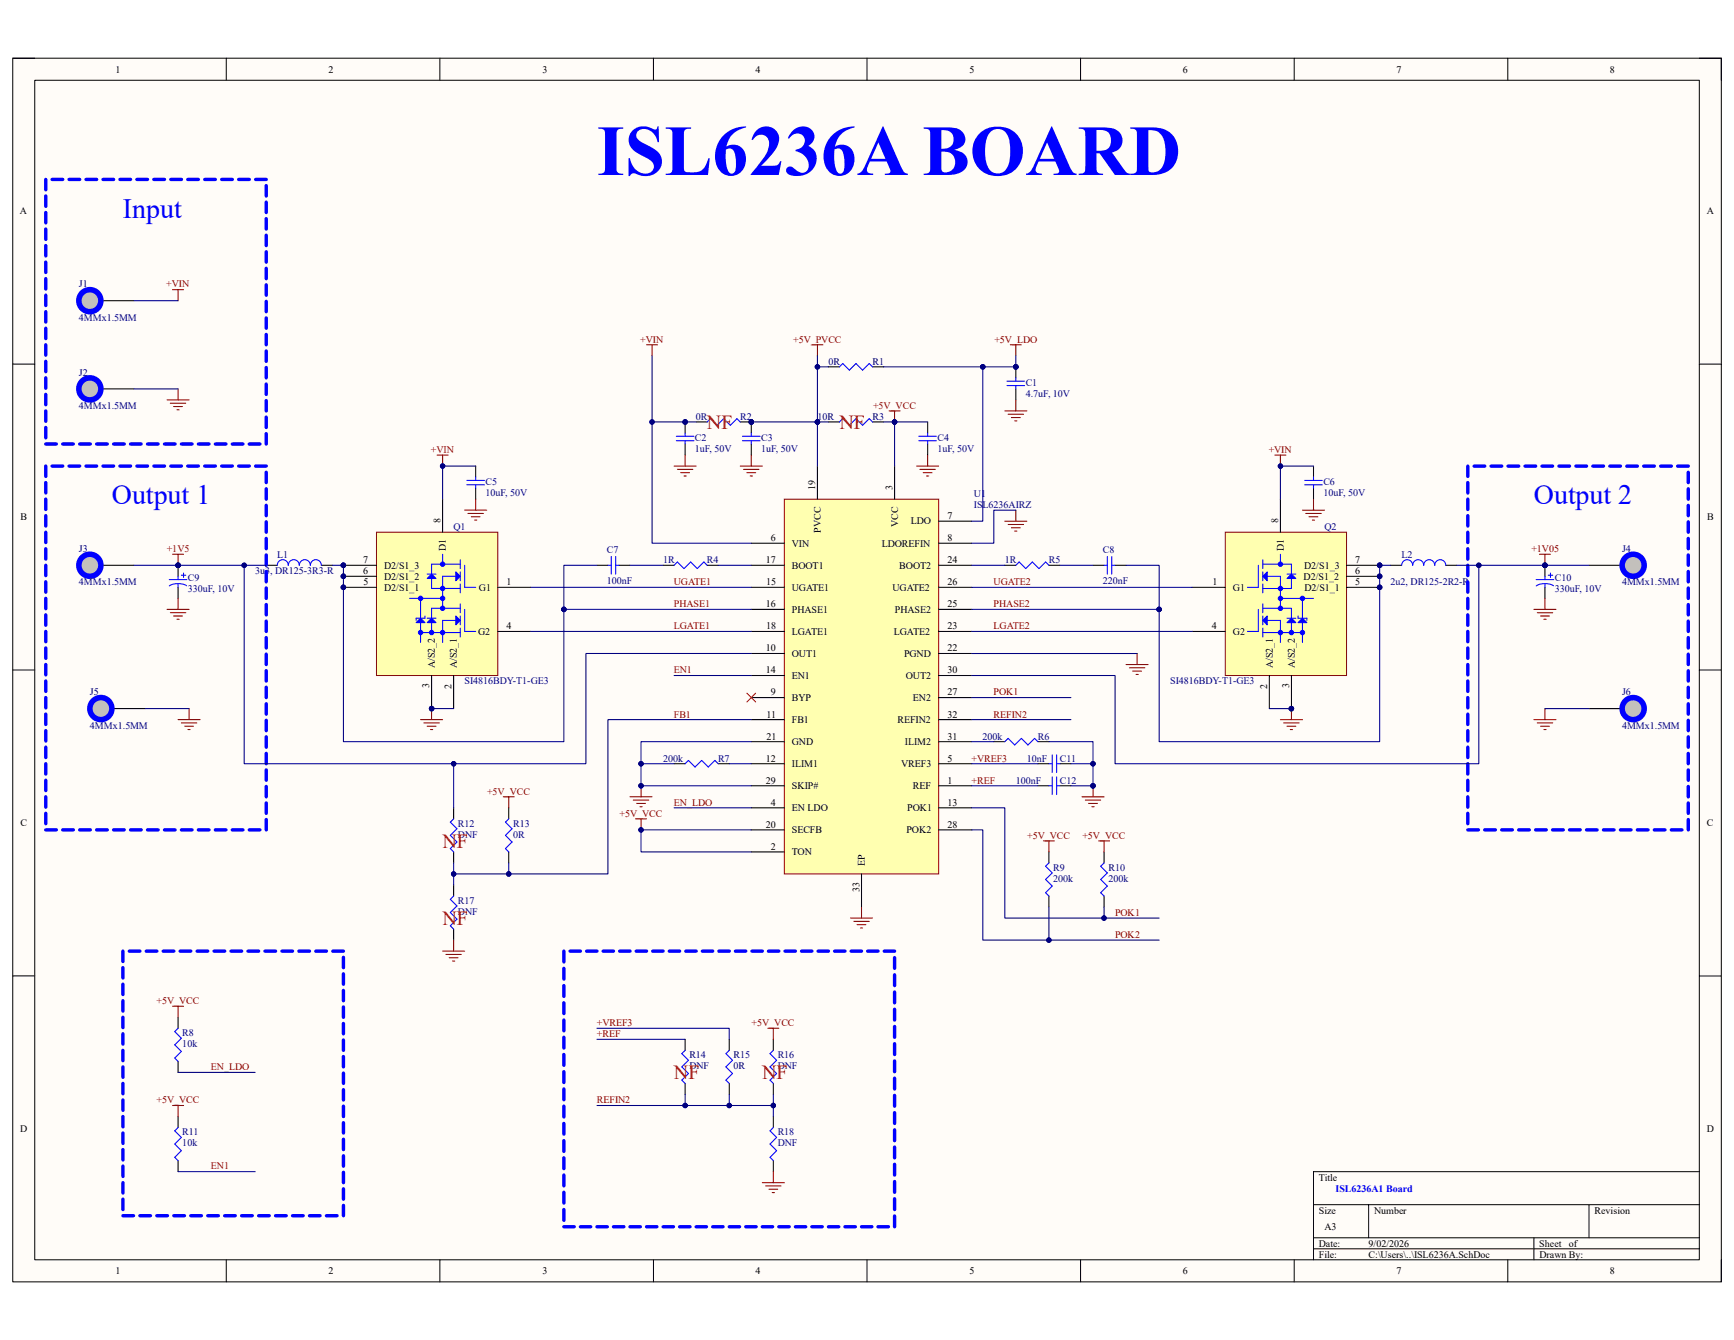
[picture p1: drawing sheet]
<svg xmlns="http://www.w3.org/2000/svg" width="279mm" height="216mm" viewBox="0 0 279 216" stroke-linecap="round" stroke-linejoin="round" font-family="sans-serif">
<defs><g id="words">
<text font-size="11.6" fill="#00f" x="96.2" y="28.2">ISL6236A BOARD</text>
<g font-size="4.5" fill="#00f">
<text x="19.8" y="35.1">Input</text>
<text x="18" y="81.2">Output 1</text>
<text x="247.1" y="81.2">Output 2</text>
</g>
<g font-size="3.2" fill="#f00">
<text x="113.9" y="69.1">NF</text>
<text x="135.3" y="69.1">NF</text>
<text x="71.3" y="136.6">NF</text>
<text x="71.3" y="149">NF</text>
<text x="108.6" y="173.9">NF</text>
<text x="122.8" y="173.9">NF</text>
</g>
<g font-size="1.6">
<text x="18.6" y="11.7">1</text>
<text x="52.9" y="11.7">2</text>
<text x="87.4" y="11.7">3</text>
<text x="121.8" y="11.7">4</text>
<text x="156.2" y="11.7">5</text>
<text x="190.6" y="11.7">6</text>
<text x="225" y="11.7">7</text>
<text x="259.4" y="11.7">8</text>
<text x="3.2" y="34.5">A</text>
<text x="275" y="34.5">A</text>
<text x="3.3" y="83.9">B</text>
<text x="131.4" y="79" transform="rotate(-90 131.4 79)">19</text>
<text x="143.8" y="79" transform="rotate(-90 143.8 79)">3</text>
<text x="152.7" y="83.6">7</text>
<text x="275.1" y="83.9">B</text>
<text x="71" y="84.3" transform="rotate(-90 71 84.3)">8</text>
<text x="71.8" y="88.8" transform="rotate(-90 71.8 88.8)">D1</text>
<text x="124.2" y="87.2">6</text>
<text x="127.6" y="88.1">VIN</text>
<text x="132.3" y="85.8" transform="rotate(-90 132.3 85.8)">PVCC</text>
<text x="142.1" y="88.1">LDOREFIN</text>
<text x="144.7" y="84.9" transform="rotate(-90 144.7 84.9)">VCC</text>
<text x="146.8" y="84.5">LDO</text>
<text x="152.7" y="87.2">8</text>
<text x="206" y="84.3" transform="rotate(-90 206 84.3)">8</text>
<text x="206.8" y="88.8" transform="rotate(-90 206.8 88.8)">D1</text>
<text x="58.5" y="92.5">6</text>
<text x="58.5" y="90.7">7</text>
<text x="58.5" y="94.3">5</text>
<text x="61.9" y="95.2">D2/S1_1</text>
<text x="61.9" y="93.4">D2/S1_2</text>
<text x="61.9" y="91.6">D2/S1_3</text>
<text x="77.2" y="95.2">G1</text>
<text x="81.6" y="94.3">1</text>
<text x="123.4" y="90.7">17</text>
<text x="123.4" y="94.3">15</text>
<text x="127.6" y="95.2">UGATE1</text>
<text x="127.6" y="91.6">BOOT1</text>
<text x="143.8" y="95.2">UGATE2</text>
<text x="144.9" y="91.6">BOOT2</text>
<text x="152.7" y="90.7">24</text>
<text x="152.7" y="94.3">26</text>
<text x="195.4" y="94.3">1</text>
<text x="198.7" y="95.2">G1</text>
<text x="210.1" y="93.4">D2/S1_2</text>
<text x="210.1" y="91.6">D2/S1_3</text>
<text x="210.2" y="95.2">D2/S1_1</text>
<text x="218.4" y="94.3">5</text>
<text x="218.4" y="92.5">6</text>
<text x="218.4" y="90.7">7</text>
<text x="81.6" y="101.4">4</text>
<text x="123.4" y="97.8">16</text>
<text x="123.4" y="101.4">18</text>
<text x="127.6" y="98.7">PHASE1</text>
<text x="144.2" y="98.7">PHASE2</text>
<text x="152.7" y="101.4">23</text>
<text x="152.7" y="97.8">25</text>
<text x="195.2" y="101.4">4</text>
<text x="70.1" y="107.6" transform="rotate(-90 70.1 107.6)">A/S2_2</text>
<text x="73.6" y="107.6" transform="rotate(-90 73.6 107.6)">A/S2_1</text>
<text x="77" y="102.3">G2</text>
<text x="123.4" y="104.9">10</text>
<text x="127.6" y="105.8">OUT1</text>
<text x="127.6" y="102.3">LGATE1</text>
<text x="144" y="102.3">LGATE2</text>
<text x="145.7" y="105.8">PGND</text>
<text x="152.7" y="104.9">22</text>
<text x="198.7" y="102.3">G2</text>
<text x="205.1" y="107.6" transform="rotate(-90 205.1 107.6)">A/S2_1</text>
<text x="208.6" y="107.6" transform="rotate(-90 208.6 107.6)">A/S2_2</text>
<text x="69.2" y="110.9" transform="rotate(-90 69.2 110.9)">3</text>
<text x="72.7" y="111" transform="rotate(-90 72.7 111)">2</text>
<text x="123.4" y="108.5">14</text>
<text x="124.2" y="112.1">9</text>
<text x="127.6" y="112.9">BYP</text>
<text x="127.6" y="109.4">EN1</text>
<text x="146" y="109.4">OUT2</text>
<text x="147.1" y="112.9">EN2</text>
<text x="152.7" y="112.1">27</text>
<text x="152.7" y="108.5">30</text>
<text x="204.2" y="111" transform="rotate(-90 204.2 111)">2</text>
<text x="207.7" y="110.9" transform="rotate(-90 207.7 110.9)">3</text>
<text x="123.5" y="115.6">11</text>
<text x="123.5" y="119.2">21</text>
<text x="127.6" y="116.5">FB1</text>
<text x="144.6" y="116.5">REFIN2</text>
<text x="152.7" y="119.2">31</text>
<text x="152.7" y="115.6">32</text>
<text x="123.4" y="122.7">12</text>
<text x="127.6" y="123.6">ILIM1</text>
<text x="127.6" y="120.1">GND</text>
<text x="145.2" y="123.6">VREF3</text>
<text x="145.8" y="120.1">ILIM2</text>
<text x="152.7" y="122.7">5</text>
<text x="123.4" y="126.2">29</text>
<text x="124.2" y="129.8">4</text>
<text x="127.6" y="130.7">EN LDO</text>
<text x="127.6" y="127.1">SKIP#</text>
<text x="146.2" y="130.7">POK1</text>
<text x="147.1" y="127.1">REF</text>
<text x="152.7" y="126.2">1</text>
<text x="152.7" y="129.8">13</text>
<text x="3.3" y="133.1">C</text>
<text x="123.4" y="133.3">20</text>
<text x="124.2" y="136.9">2</text>
<text x="127.6" y="137.8">TON</text>
<text x="127.6" y="134.2">SECFB</text>
<text x="146" y="134.2">POK2</text>
<text x="152.7" y="133.3">28</text>
<text x="275" y="133.1">C</text>
<text x="138.5" y="143.7" transform="rotate(-90 138.5 143.7)">33</text>
<text x="139.4" y="139.6" transform="rotate(-90 139.4 139.6)">EP</text>
<text x="3.3" y="182.4">D</text>
<text x="275" y="182.4">D</text>
<text x="212.5" y="190.2">Title</text>
<text x="212.5" y="195.5">Size</text>
<text x="221.4" y="195.5">Number</text>
<text x="256.9" y="195.5">Revision</text>
<text x="212.5" y="200.9">Date:</text>
<text x="212.5" y="202.6">File:</text>
<text x="213.4" y="198.2">A3</text>
<text x="220.5" y="202.6">C:\Users\..\ISL6236A.SchDoc</text>
<text x="220.5" y="200.9">9/02/2026</text>
<text x="248" y="200.9">Sheet</text>
<text x="248" y="202.6">Drawn By:</text>
<text x="252.8" y="200.9">of</text>
<text x="18.6" y="205.3">1</text>
<text x="52.9" y="205.3">2</text>
<text x="87.4" y="205.3">3</text>
<text x="121.8" y="205.3">4</text>
<text x="156.2" y="205.3">5</text>
<text x="190.6" y="205.3">6</text>
<text x="225" y="205.3">7</text>
<text x="259.4" y="205.3">8</text>
</g>
<g font-size="1.6" fill="#000080">
<text x="12.7" y="46.3">J1</text>
<text x="12.7" y="51.6">4MMx1.5MM</text>
<text x="133.5" y="58.8">0R</text>
<text x="140.6" y="58.8">R1</text>
<text x="12.7" y="60.5">J2</text>
<text x="12.7" y="65.9">4MMx1.5MM</text>
<text x="165.3" y="62.1">C1</text>
<text x="165.3" y="63.9">4.7uF, 10V</text>
<text x="112" y="71">C2</text>
<text x="112.1" y="67.6">0R</text>
<text x="119.3" y="67.6">R2</text>
<text x="122.6" y="71">C3</text>
<text x="131.7" y="67.6">10R</text>
<text x="140.6" y="67.6">R3</text>
<text x="151" y="71">C4</text>
<text x="112" y="72.8">1uF, 50V</text>
<text x="122.6" y="72.8">1uF, 50V</text>
<text x="151" y="72.8">1uF, 50V</text>
<text x="78.2" y="78.1">C5</text>
<text x="78.2" y="79.9">10uF, 50V</text>
<text x="156.9" y="80.1">U1</text>
<text x="156.9" y="81.9">ISL6236AIRZ</text>
<text x="213.2" y="78.1">C6</text>
<text x="213.2" y="79.9">10uF, 50V</text>
<text x="12.7" y="88.9">J3</text>
<text x="44.7" y="89.8">L1</text>
<text x="73.1" y="85.4">Q1</text>
<text x="97.8" y="89.2">C7</text>
<text x="177.7" y="89.2">C8</text>
<text x="213.4" y="85.4">Q2</text>
<text x="225.8" y="89.8">L2</text>
<text x="261.4" y="88.9">J4</text>
<text x="12.7" y="94.3">4MMx1.5MM</text>
<text x="30.3" y="93.6">C9</text>
<text x="30.3" y="95.3">330uF, 10V</text>
<text x="41.1" y="92.5">3u3, DR125-3R3-R</text>
<text x="97.8" y="94.1">100nF</text>
<text x="106.8" y="90.7">1R</text>
<text x="113.9" y="90.7">R4</text>
<text x="161.9" y="90.7">1R</text>
<text x="169" y="90.7">R5</text>
<text x="177.7" y="94.1">220nF</text>
<text x="224.1" y="94.3">2u2, DR125-2R2-R</text>
<text x="250.5" y="93.6">C10</text>
<text x="250.5" y="95.3">330uF, 10V</text>
<text x="261.4" y="94.3">4MMx1.5MM</text>
<text x="14.5" y="112.1">J5</text>
<text x="74.8" y="110.3">SI4816BDY-T1-GE3</text>
<text x="188.6" y="110.3">SI4816BDY-T1-GE3</text>
<text x="261.4" y="112.1">J6</text>
<text x="14.5" y="117.4">4MMx1.5MM</text>
<text x="158.3" y="119.2">200k</text>
<text x="167.2" y="119.2">R6</text>
<text x="261.4" y="117.4">4MMx1.5MM</text>
<text x="106.8" y="122.7">200k</text>
<text x="115.7" y="122.7">R7</text>
<text x="165.4" y="122.7">10nF</text>
<text x="170.8" y="122.7">C11</text>
<text x="163.7" y="126.2">100nF</text>
<text x="170.8" y="126.2">C12</text>
<text x="73.8" y="133.2">R12</text>
<text x="73.8" y="135">DNF</text>
<text x="82.7" y="133.2">R13</text>
<text x="82.7" y="135">0R</text>
<text x="169.7" y="140.3">R9</text>
<text x="169.7" y="142.1">200k</text>
<text x="178.6" y="140.3">R10</text>
<text x="178.6" y="142.1">200k</text>
<text x="73.8" y="145.6">R17</text>
<text x="73.8" y="147.4">DNF</text>
<text x="29.4" y="166.9">R8</text>
<text x="29.4" y="168.7">10k</text>
<text x="111.1" y="170.5">R14</text>
<text x="111.1" y="172.3">DNF</text>
<text x="118.2" y="170.5">R15</text>
<text x="118.2" y="172.3">0R</text>
<text x="125.3" y="170.5">R16</text>
<text x="125.3" y="172.3">DNF</text>
<text x="29.4" y="182.9">R11</text>
<text x="29.4" y="184.7">10k</text>
<text x="125.3" y="182.9">R18</text>
<text x="125.3" y="184.7">DNF</text>
</g>
<g font-size="1.6" fill="#800000">
<text x="26.8" y="46.3">+VIN</text>
<text x="103.2" y="55.2">+VIN</text>
<text x="127.8" y="55.2">+5V_PVCC</text>
<text x="160.2" y="55.2">+5V_LDO</text>
<text x="140.7" y="65.9">+5V_VCC</text>
<text x="69.4" y="73">+VIN</text>
<text x="204.4" y="73">+VIN</text>
<text x="26.9" y="88.9">+1V5</text>
<text x="246.8" y="88.9">+1V05</text>
<text x="108.6" y="94.3">UGATE1</text>
<text x="160.1" y="94.3">UGATE2</text>
<text x="108.6" y="97.8">PHASE1</text>
<text x="108.6" y="101.4">LGATE1</text>
<text x="160.1" y="97.8">PHASE2</text>
<text x="160.1" y="101.4">LGATE2</text>
<text x="108.6" y="108.5">EN1</text>
<text x="160.1" y="112.1">POK1</text>
<text x="108.6" y="115.6">FB1</text>
<text x="160.1" y="115.6">REFIN2</text>
<text x="156.5" y="122.7">+VREF3</text>
<text x="78.5" y="128">+5V_VCC</text>
<text x="99.8" y="131.6">+5V_VCC</text>
<text x="108.6" y="129.8">EN_LDO</text>
<text x="156.5" y="126.2">+REF</text>
<text x="165.5" y="135.1">+5V_VCC</text>
<text x="174.4" y="135.1">+5V_VCC</text>
<text x="179.7" y="147.6">POK1</text>
<text x="179.7" y="151.1">POK2</text>
<text x="25.2" y="161.8">+5V_VCC</text>
<text x="96.2" y="165.4">+VREF3</text>
<text x="96.2" y="167.1">+REF</text>
<text x="121.1" y="165.4">+5V_VCC</text>
<text x="34" y="172.4">EN_LDO</text>
<text x="25.2" y="177.8">+5V_VCC</text>
<text x="96.2" y="177.8">REFIN2</text>
<text x="34" y="188.4">EN1</text>
</g>
<text font-size="1.6" fill="#00f" x="215.2" y="192">ISL6236A1 Board</text>
</g></defs>
<path d="M2.1 9.4h275.3v197.1h-275.3z" fill-rule="evenodd" fill="#fffcf8"/>
<path d="M2.1 9.4h275.3v197.1h-275.3z" fill="none" stroke="#000" stroke-width=".16"/>
<path d="M5.6 12.9h268.2v190.1h-268.2z" fill-rule="evenodd" fill="#fffcf8"/>
<g fill="none" stroke="#000" stroke-width=".16">
<path d="M2 9.4h3.6M5.6 12.9h268.2v190.1h-268.2zM36.5 9.4v3.5M70.9 9.4v3.5M105.3 9.4v3.5M139.7 9.4v3.5M174.1 9.4v3.5M208.5 9.4v3.5M243 9.4v3.5M273.8 9.4h3.6v3.5M2 58.7h3.6M273.8 58.7h3.6"/>
<path d="M2 107.9h3.6M273.8 107.9h3.6M2 157.2h3.6M273.8 157.2h3.6M211.6 194.1h62.2M211.6 199.4h62.2M220.5 194.1v5.3M247.2 199.4v3.6M256 194.1v5.3M273.8 188.8h-62.2v14.2M36.5 203v3.5M70.9 203v3.5"/>
<path d="M105.3 203v3.5M139.7 203v3.5M174.1 203v3.5M208.5 203v3.5M211.6 201.2h62.2M243 203v3.5M277.4 203v3.5"/>
</g>
<path d="M126.4 80.4h24.8v60.4h-24.8z" fill-rule="evenodd" fill="#ffffb0"/>
<path d="M126.4 80.4h24.8v60.4h-24.8z" fill="none" stroke="#800000" stroke-width=".16"/>
<g fill="none" stroke="#000" stroke-width=".17">
<path d="M131.7 75.1v5.3M144.1 75.1v5.3M96.2 91.1h1.8M99.7 91.1h1.8M121.1 87.5h5.3M121.1 94.6h5.3M121.1 98.2h5.3M121.1 91.1h5.3M151.2 87.5h5.4M151.2 84h5.4M151.2 94.6h5.4M151.2 98.2h5.4"/>
<path d="M151.2 91.1h5.4M176.1 91.1h1.8M179.7 91.1h1.7M121.1 112.4h5.3M121.1 105.3h5.3M121.1 115.9h5.3M121.1 108.8h5.3M121.1 101.7h5.3M121.1 119.5h5.3M151.2 112.4h5.4M151.2 105.3h5.4M151.2 115.9h5.4"/>
<path d="M151.2 108.8h5.4M151.2 101.7h5.4M151.2 119.5h5.4M121.1 126.6h5.3M121.1 137.3h5.3M121.1 130.2h5.3M121.1 123.1h5.3M121.1 133.7h5.3M151.2 126.6h5.4M151.2 130.2h5.4M151.2 123.1h5.4M151.2 133.7h5.4"/>
<path d="M167.2 126.6h1.8M170.8 126.6h1.8M138.8 140.8v5.3"/>
</g>
<path d="M130.8 55.6h1.8M131.7 55.6v1.7M119.3 75.1h3.5M119.8 75.6h2.5M120.3 76.2h1.5M120.9 76.7h.3M121.1 73.3v1.8M147.7 75.1h3.5M148.2 75.6h2.5M148.8 76.2h1.4M149.3 76.7h.3M149.5 73.3v1.8" fill="none" stroke="#800000" stroke-width=".17"/>
<path d="M98 91.1h.5M98.5 89.7v2.8M99.2 91.1h.5M99.2 89.7v2.8M177.9 91.1h.5M178.4 89.7v2.8M179.1 91.1h.6M179.1 89.7v2.8M169 126.6h.5M169.5 125.2v2.8M170.3 126.6h.5M170.3 125.2v2.8" fill="none" stroke="#00f" stroke-width=".17"/>
<circle cx="163.7" cy="59.1" r=".35" fill="#000080"/>
<circle cx="163.7" cy="59.1" r=".35" fill="none" stroke="#000080" stroke-width=".16"/>
<path d="M163.7 59.1v1.8M163.7 62.7v1.7" fill="none" stroke="#000" stroke-width=".17"/>
<circle cx="163.7" cy="59.1" r=".35" fill="#000080"/>
<circle cx="163.7" cy="59.1" r=".35" fill="none" stroke="#000080" stroke-width=".16"/>
<path d="M162.3 62.1h2.8M162.3 61.4h2.8M163.7 60.9v.5M163.7 62.1v.6M44.7 91.1a.89 .89 0 0 1 .9-.9 .89 .89 0 0 1 .9 .9 .89 .89 0 0 1 .8-.9 .89 .89 0 0 1 .9 .9 .89 .89 0 0 1 .9-.9 .89 .89 0 0 1 .9 .9 .89 .89 0 0 1 .9-.9 .89 .89 0 0 1 .9 .9M225.8 91.1a.89 .89 0 0 1 .9-.9 .89 .89 0 0 1 .9 .9 .89 .89 0 0 1 .9-.9 .89 .89 0 0 1 .9 .9 .89 .89 0 0 1 .9-.9 .89 .89 0 0 1 .9 .9 .89 .89 0 0 1 .9-.9 .89 .89 0 0 1 .9 .9M161.9 119.5l.5-.5 1.1 1 1.1-1 1 1 1.1-1 .5 .5M110.4 123.1l.5-.6 1.1 1.1 1.1-1.1 1 1.1 1.1-1.1 .5 .6M169 139l-.5 .6 1 1-1 1.1 1 1.1-1 1 .5 .6M177.9 139l-.5 .6 1 1-1 1.1 1 1.1-1 1 .5 .6" fill="none" stroke="#00f" stroke-width=".17"/>
<path d="M42.9 91.1h1.8M51.8 91.1h1.8M224.1 91.1h1.7M233 91.1h1.7M160.1 119.5h1.8M167.2 119.5h1.8M108.6 123.1h1.8M115.7 123.1h1.8M169 137.3v1.7M177.9 137.3v1.7M169 144.4v1.7M177.9 144.4v1.7" fill="none" stroke="#000" stroke-width=".17"/>
<circle cx="69.5" cy="114.2" r=".35" fill="#000080"/>
<circle cx="69.5" cy="114.2" r=".35" fill="none" stroke="#000080" stroke-width=".16"/>
<circle cx="55.3" cy="94.6" r=".35" fill="#000080"/>
<circle cx="55.3" cy="94.6" r=".35" fill="none" stroke="#000080" stroke-width=".16"/>
<circle cx="55.3" cy="92.9" r=".35" fill="#000080"/>
<circle cx="55.3" cy="92.9" r=".35" fill="none" stroke="#000080" stroke-width=".16"/>
<circle cx="55.3" cy="91.1" r=".35" fill="#000080"/>
<circle cx="55.3" cy="91.1" r=".35" fill="none" stroke="#000080" stroke-width=".16"/>
<path d="M60.7 85.8h19.5v23h-19.5z" fill-rule="evenodd" fill="#ffffb0"/>
<path d="M60.7 85.8h19.5v23h-19.5z" fill="none" stroke="#800000" stroke-width=".16"/>
<path d="M80.2 94.6h5.3M69.5 108.8v5.4M73.1 108.8v5.4" fill="none" stroke="#000" stroke-width=".17"/>
<circle cx="69.5" cy="114.2" r=".35" fill="#000080"/>
<circle cx="69.5" cy="114.2" r=".35" fill="none" stroke="#000080" stroke-width=".16"/>
<path d="M55.3 94.6h5.4M80.2 101.7h5.3" fill="none" stroke="#000" stroke-width=".17"/>
<circle cx="55.3" cy="94.6" r=".35" fill="#000080"/>
<circle cx="55.3" cy="94.6" r=".35" fill="none" stroke="#000080" stroke-width=".16"/>
<path d="M55.3 92.9h5.4" fill="none" stroke="#000" stroke-width=".17"/>
<circle cx="55.3" cy="92.9" r=".35" fill="#000080"/>
<circle cx="55.3" cy="92.9" r=".35" fill="none" stroke="#000080" stroke-width=".16"/>
<path d="M55.3 91.1h5.4" fill="none" stroke="#000" stroke-width=".17"/>
<circle cx="55.3" cy="91.1" r=".35" fill="#000080"/>
<circle cx="55.3" cy="91.1" r=".35" fill="none" stroke="#000080" stroke-width=".16"/>
<path d="M71.3 80.4v5.3" fill="none" stroke="#000" stroke-width=".17"/>
<path d="M69.5 94.8h4.7M71.3 92.9h2.9M71.3 100h2.9M74.2 90.2v1.4M74.2 92.1v1.5M74.2 94.1v1.4M74.2 97.3v1.4M74.2 99.3v1.4M74.9 91.1v3.5h1.7M74.9 98.2v3.5h1.7M74.2 101.2v1.4" fill="none" stroke="#00f" stroke-width=".17"/>
<path d="M73.4 92.1l.8 .8-.8 .7z" fill="#00f"/>
<path d="M73.4 92.1l.8 .8-.8 .7z" fill="none" stroke="#00f" stroke-width=".17"/>
<path d="M73.4 99.3l.8 .7-.8 .7z" fill="#00f"/>
<path d="M67.8 96.4v7.1M71.3 89.3v1.6M71.3 92.9v3.5h-5.3M71.3 100v3.5M73.4 99.3l.8 .7-.8 .7zM74.2 90.9h-4.7v3.9M74.2 98h-4.7v3.9M67.8 101.9h6.4" fill="none" stroke="#00f" stroke-width=".17"/>
<path d="M69.5 99.6l.8 .7h-1.5z" fill="#00f"/>
<path d="M69.5 99.6l.8 .7h-1.5z" fill="none" stroke="#00f" stroke-width=".17"/>
<path d="M67.8 99.6l.7 .7h-1.4z" fill="#00f"/>
<path d="M67.8 99.6l.7 .7h-1.4z" fill="none" stroke="#00f" stroke-width=".17"/>
<path d="M68.8 93.2l.7-.7 .8 .7z" fill="#00f"/>
<path d="M67.1 99.6h1.4M68.8 93.2l.7-.7 .8 .7zM68.8 99.6h1.5M68.8 92.5h1.5" fill="none" stroke="#00f" stroke-width=".17"/>
<circle cx="71.3" cy="94.8" r=".35" fill="#00f"/>
<circle cx="71.3" cy="94.8" r=".35" fill="none" stroke="#00f" stroke-width=".16"/>
<circle cx="71.3" cy="90.9" r=".35" fill="#00f"/>
<circle cx="71.3" cy="90.9" r=".35" fill="none" stroke="#00f" stroke-width=".16"/>
<circle cx="67.8" cy="96.4" r=".35" fill="#00f"/>
<circle cx="67.8" cy="96.4" r=".35" fill="none" stroke="#00f" stroke-width=".16"/>
<circle cx="67.8" cy="101.9" r=".35" fill="#00f"/>
<circle cx="67.8" cy="101.9" r=".35" fill="none" stroke="#00f" stroke-width=".16"/>
<circle cx="69.5" cy="101.9" r=".35" fill="#00f"/>
<circle cx="69.5" cy="101.9" r=".35" fill="none" stroke="#00f" stroke-width=".16"/>
<circle cx="71.3" cy="101.9" r=".35" fill="#00f"/>
<circle cx="71.3" cy="101.9" r=".35" fill="none" stroke="#00f" stroke-width=".16"/>
<path d="M71.3 96.4v1.6" fill="none" stroke="#00f" stroke-width=".17"/>
<circle cx="71.3" cy="96.4" r=".35" fill="#00f"/>
<circle cx="71.3" cy="96.4" r=".35" fill="none" stroke="#00f" stroke-width=".16"/>
<circle cx="71.3" cy="98" r=".35" fill="#00f"/>
<circle cx="71.3" cy="98" r=".35" fill="none" stroke="#00f" stroke-width=".16"/>
<path d="M67.1 99.6v.4M68.5 99.3v.3" fill="none" stroke="#00f" stroke-width=".17"/>
<circle cx="208.1" cy="114.2" r=".35" fill="#000080"/>
<circle cx="208.1" cy="114.2" r=".35" fill="none" stroke="#000080" stroke-width=".16"/>
<circle cx="222.3" cy="94.6" r=".35" fill="#000080"/>
<circle cx="222.3" cy="94.6" r=".35" fill="none" stroke="#000080" stroke-width=".16"/>
<circle cx="222.3" cy="92.9" r=".35" fill="#000080"/>
<circle cx="222.3" cy="92.9" r=".35" fill="none" stroke="#000080" stroke-width=".16"/>
<circle cx="222.3" cy="91.1" r=".35" fill="#000080"/>
<circle cx="222.3" cy="91.1" r=".35" fill="none" stroke="#000080" stroke-width=".16"/>
<path d="M197.4 85.8h19.6v23h-19.6z" fill-rule="evenodd" fill="#ffffb0"/>
<path d="M197.4 85.8h19.6v23h-19.6z" fill="none" stroke="#800000" stroke-width=".16"/>
<path d="M192.1 94.6h5.3M204.5 108.8v5.4M208.1 108.8v5.4" fill="none" stroke="#000" stroke-width=".17"/>
<circle cx="208.1" cy="114.2" r=".35" fill="#000080"/>
<circle cx="208.1" cy="114.2" r=".35" fill="none" stroke="#000080" stroke-width=".16"/>
<path d="M217 94.6h5.3M192.1 101.7h5.3" fill="none" stroke="#000" stroke-width=".17"/>
<circle cx="222.3" cy="94.6" r=".35" fill="#000080"/>
<circle cx="222.3" cy="94.6" r=".35" fill="none" stroke="#000080" stroke-width=".16"/>
<path d="M217 92.9h5.3" fill="none" stroke="#000" stroke-width=".17"/>
<circle cx="222.3" cy="92.9" r=".35" fill="#000080"/>
<circle cx="222.3" cy="92.9" r=".35" fill="none" stroke="#000080" stroke-width=".16"/>
<path d="M217 91.1h5.3" fill="none" stroke="#000" stroke-width=".17"/>
<circle cx="222.3" cy="91.1" r=".35" fill="#000080"/>
<circle cx="222.3" cy="91.1" r=".35" fill="none" stroke="#000080" stroke-width=".16"/>
<path d="M206.3 80.4v5.4" fill="none" stroke="#000" stroke-width=".17"/>
<path d="M202.8 91.1v3.5h-1.8M202.8 98.2v3.5h-1.8M203.5 90.2v1.4M203.5 92.1v1.5M203.5 94.1v1.4M203.5 97.3v1.4M203.5 99.3v1.4M203.5 94.8h4.6M203.5 92.9h2.8M203.5 100h2.8M203.5 101.2v1.4" fill="none" stroke="#00f" stroke-width=".17"/>
<path d="M203.5 92.9l.7-.8v1.5z" fill="#00f"/>
<path d="M203.5 92.9l.7-.8v1.5z" fill="none" stroke="#00f" stroke-width=".17"/>
<path d="M203.5 100l.7-.7v1.4z" fill="#00f"/>
<path d="M203.5 100l.7-.7v1.4zM203.5 90.9h4.6v3.9M203.5 98h4.6v3.9M206.3 89.3v1.6M206.3 92.9v3.5h5.3M206.3 100v3.5M209.9 96.4v7.1M203.5 101.9h6.4" fill="none" stroke="#00f" stroke-width=".17"/>
<path d="M208.1 99.6l.7 .7h-1.4z" fill="#00f"/>
<path d="M208.1 99.6l.7 .7h-1.4z" fill="none" stroke="#00f" stroke-width=".17"/>
<path d="M209.9 99.6l.7 .7h-1.4z" fill="#00f"/>
<path d="M209.9 99.6l.7 .7h-1.4z" fill="none" stroke="#00f" stroke-width=".17"/>
<path d="M208.1 92.5l.7 .7h-1.4z" fill="#00f"/>
<path d="M207.4 99.6h1.4M207.4 92.5h1.4M208.1 92.5l.7 .7h-1.4zM209.2 99.6h1.4" fill="none" stroke="#00f" stroke-width=".17"/>
<circle cx="206.3" cy="94.8" r=".35" fill="#00f"/>
<circle cx="206.3" cy="94.8" r=".35" fill="none" stroke="#00f" stroke-width=".16"/>
<circle cx="206.3" cy="90.9" r=".35" fill="#00f"/>
<circle cx="206.3" cy="90.9" r=".35" fill="none" stroke="#00f" stroke-width=".16"/>
<circle cx="209.9" cy="96.4" r=".35" fill="#00f"/>
<circle cx="209.9" cy="96.4" r=".35" fill="none" stroke="#00f" stroke-width=".16"/>
<circle cx="209.9" cy="101.9" r=".35" fill="#00f"/>
<circle cx="209.9" cy="101.9" r=".35" fill="none" stroke="#00f" stroke-width=".16"/>
<circle cx="208.1" cy="101.9" r=".35" fill="#00f"/>
<circle cx="208.1" cy="101.9" r=".35" fill="none" stroke="#00f" stroke-width=".16"/>
<circle cx="206.3" cy="101.9" r=".35" fill="#00f"/>
<circle cx="206.3" cy="101.9" r=".35" fill="none" stroke="#00f" stroke-width=".16"/>
<path d="M206.3 96.4v1.6" fill="none" stroke="#00f" stroke-width=".17"/>
<circle cx="206.3" cy="96.4" r=".35" fill="#00f"/>
<circle cx="206.3" cy="96.4" r=".35" fill="none" stroke="#00f" stroke-width=".16"/>
<circle cx="206.3" cy="98" r=".35" fill="#00f"/>
<circle cx="206.3" cy="98" r=".35" fill="none" stroke="#00f" stroke-width=".16"/>
<path d="M209.2 99.3v.3M210.6 99.6v.4" fill="none" stroke="#00f" stroke-width=".17"/>
<circle cx="28.7" cy="91.1" r=".35" fill="#000080"/>
<circle cx="28.7" cy="91.1" r=".35" fill="none" stroke="#000080" stroke-width=".16"/>
<path d="M28.7 91.1v1.8" fill="none" stroke="#000" stroke-width=".17"/>
<circle cx="28.7" cy="91.1" r=".35" fill="#000080"/>
<circle cx="28.7" cy="91.1" r=".35" fill="none" stroke="#000080" stroke-width=".16"/>
<path d="M28.7 94.6v1.8" fill="none" stroke="#000" stroke-width=".17"/>
<path d="M27.3 93.4h2.8M28.7 92.9v.5M28.7 94.1v.5M29.2 92.7h.7M29.6 92.3v.7M30.1 94.4a2.81 2.81 0 0 0-2.8 0" fill="none" stroke="#00f" stroke-width=".17"/>
<circle cx="248.9" cy="91.1" r=".35" fill="#000080"/>
<circle cx="248.9" cy="91.1" r=".35" fill="none" stroke="#000080" stroke-width=".16"/>
<path d="M248.9 91.1v1.8" fill="none" stroke="#000" stroke-width=".17"/>
<circle cx="248.9" cy="91.1" r=".35" fill="#000080"/>
<circle cx="248.9" cy="91.1" r=".35" fill="none" stroke="#000080" stroke-width=".16"/>
<path d="M76.6 75.1v1.8M76.6 78.6v1.8M211.6 75.1v1.8M211.6 78.6v1.8M248.9 94.6v1.8M167.2 123.1h1.8M170.8 123.1h1.8" fill="none" stroke="#000" stroke-width=".17"/>
<g fill="none" stroke="#00f" stroke-width=".17">
<path d="M75.2 78.1h2.9M75.2 77.4h2.9M76.6 76.9v.5M76.6 78.1v.5M210.2 78.1h2.9M210.2 77.4h2.9M211.6 76.9v.5M211.6 78.1v.5M247.5 93.4h2.9M248.9 92.9v.5M248.9 94.1v.5M249.5 92.7h.7"/>
<path d="M249.8 92.3v.7M250.3 94.4a2.81 2.81 0 0 0-2.8 0M169 123.1h.5M169.5 121.6v2.9M170.3 123.1h.5M170.3 121.6v2.9"/>
</g>
<path d="M174.3 128.4h3.6M174.9 128.9h2.5M175.4 129.4h1.4M175.9 130h.4M176.1 126.6v1.8" fill="none" stroke="#800000" stroke-width=".17"/>
<circle cx="176.1" cy="126.6" r=".35" fill="#000080"/>
<circle cx="176.1" cy="126.6" r=".35" fill="none" stroke="#000080" stroke-width=".16"/>
<path d="M206.3 116h3.6M206.8 116.5h2.5M207.4 117h1.4M207.9 117.5h.4M208.1 114.2v1.8M137 147.9h3.6M137.6 148.5h2.5M138.1 149h1.4M138.6 149.5h.4M138.8 146.1v1.8" fill="none" stroke="#800000" stroke-width=".17"/>
<path d="M106.8 91.1h1.8M113.9 91.1h1.8M161.9 91.1h1.8M169 91.1h1.8" fill="none" stroke="#000" stroke-width=".17"/>
<path d="M108.6 91.1l.6-.6 1 1.1 1.1-1.1 1 1.1 1.1-1.1 .5 .6M163.7 91.1l.5-.6 1.1 1.1 1-1.1 1.1 1.1 1.1-1.1 .5 .6" fill="none" stroke="#00f" stroke-width=".17"/>
<circle cx="208.1" cy="114.2" r=".35" fill="#000080"/>
<circle cx="208.1" cy="114.2" r=".35" fill="none" stroke="#000080" stroke-width=".16"/>
<path d="M67.8 115.9h3.5M68.3 116.5h2.5M68.8 117h1.5M69.4 117.5h.3M69.5 114.2v1.7" fill="none" stroke="#800000" stroke-width=".17"/>
<circle cx="69.5" cy="114.2" r=".35" fill="#000080"/>
<circle cx="69.5" cy="114.2" r=".35" fill="none" stroke="#000080" stroke-width=".16"/>
<path d="M247.2 98.2h3.5M247.7 98.7h2.5M248.1 89.3h1.7M248.2 99.3h1.5M248.8 99.8h.3M248.9 89.3v1.8M248.9 96.4v1.8M181.4 107.1h3.6M182 107.6h2.5M182.5 108.1h1.4M183 108.7h.4M183.2 105.3v1.8" fill="none" stroke="#800000" stroke-width=".17"/>
<circle cx="248.9" cy="91.1" r=".35" fill="#000080"/>
<circle cx="248.9" cy="91.1" r=".35" fill="none" stroke="#000080" stroke-width=".16"/>
<path d="M26.9 98.2h3.6M27.4 98.7h2.5M27.8 89.3h1.8M28 99.3h1.4M28.5 99.8h.4M28.7 89.3v1.8M28.7 96.4v1.8" fill="none" stroke="#800000" stroke-width=".17"/>
<circle cx="28.7" cy="91.1" r=".35" fill="#000080"/>
<circle cx="28.7" cy="91.1" r=".35" fill="none" stroke="#000080" stroke-width=".16"/>
<path d="M205.4 73.3h1.8M206.3 73.3v1.8M209.9 82.2h3.5M210.4 82.7h2.5M210.9 83.3h1.5M211.5 83.8h.3M211.6 80.4v1.8" fill="none" stroke="#800000" stroke-width=".17"/>
<circle cx="206.3" cy="75.1" r=".35" fill="#000080"/>
<circle cx="206.3" cy="75.1" r=".35" fill="none" stroke="#000080" stroke-width=".16"/>
<path d="M70.4 73.3h1.8M71.3 73.3v1.8M74.9 82.2h3.5M75.4 82.7h2.5M75.9 83.3h1.5M76.5 83.8h.3M76.6 80.4v1.8" fill="none" stroke="#800000" stroke-width=".17"/>
<circle cx="71.3" cy="75.1" r=".35" fill="#000080"/>
<circle cx="71.3" cy="75.1" r=".35" fill="none" stroke="#000080" stroke-width=".16"/>
<path d="M104.2 55.6h1.8M105.1 55.6v1.7" fill="none" stroke="#800000" stroke-width=".17"/>
<circle cx="110.4" cy="68" r=".35" fill="#000080"/>
<circle cx="110.4" cy="68" r=".35" fill="none" stroke="#000080" stroke-width=".16"/>
<path d="M110.4 68v1.8M110.4 71.5v1.8" fill="none" stroke="#000" stroke-width=".17"/>
<circle cx="110.4" cy="68" r=".35" fill="#000080"/>
<circle cx="110.4" cy="68" r=".35" fill="none" stroke="#000080" stroke-width=".16"/>
<path d="M109 71h2.8M109 70.3h2.8M110.4 69.8v.5M110.4 71v.5" fill="none" stroke="#00f" stroke-width=".17"/>
<path d="M108.6 75.1h3.6M109.2 75.6h2.4M109.7 76.2h1.4M110.2 76.7h.4M110.4 73.3v1.8" fill="none" stroke="#800000" stroke-width=".17"/>
<circle cx="121.1" cy="68" r=".35" fill="#000080"/>
<circle cx="121.1" cy="68" r=".35" fill="none" stroke="#000080" stroke-width=".16"/>
<path d="M121.1 68v1.8M121.1 71.5v1.8" fill="none" stroke="#000" stroke-width=".17"/>
<circle cx="121.1" cy="68" r=".35" fill="#000080"/>
<circle cx="121.1" cy="68" r=".35" fill="none" stroke="#000080" stroke-width=".16"/>
<path d="M135.3 59.1l.5-.5 1.1 1 1-1 1.1 1 1.1-1 .5 .5M119.6 71h2.9M119.6 70.3h2.9M121.1 69.8v.5M121.1 71v.5M148.1 71h2.8M148.1 70.3h2.8M149.5 69.8v.5M149.5 71v.5" fill="none" stroke="#00f" stroke-width=".17"/>
<path d="M133.5 59.1h1.8M140.6 59.1h1.8M149.5 68v1.8M149.5 71.5v1.8" fill="none" stroke="#000" stroke-width=".17"/>
<path d="M162.8 55.6h1.8M163.7 55.6v1.7M161.9 66.2h3.6M162.4 66.7h2.5M163 67.3h1.4M163.5 67.8h.4M163.7 64.4v1.8M161.9 84h3.6M162.4 84.5h2.5M163 85h1.4M163.5 85.6h.4M163.7 82.2v1.8" fill="none" stroke="#800000" stroke-width=".17"/>
<circle cx="121.1" cy="68" r=".35" fill="#000080"/>
<circle cx="121.1" cy="68" r=".35" fill="none" stroke="#000080" stroke-width=".16"/>
<path d="M112.2 68h1.7M119.3 68h1.8" fill="none" stroke="#000" stroke-width=".17"/>
<circle cx="121.1" cy="68" r=".35" fill="#000080"/>
<circle cx="121.1" cy="68" r=".35" fill="none" stroke="#000080" stroke-width=".16"/>
<path d="M113.9 68l.6-.5 1 1 1.1-1 1.1 1 1-1 .6 .5M135.3 68l.5-.5 1.1 1 1-1 1.1 1 1.1-1 .5 .5" fill="none" stroke="#00f" stroke-width=".17"/>
<path d="M133.5 68h1.8M140.6 68h1.8" fill="none" stroke="#000" stroke-width=".17"/>
<path d="M143.3 66.2h1.7M144.1 66.2v1.8" fill="none" stroke="#800000" stroke-width=".17"/>
<circle cx="144.1" cy="68" r=".35" fill="#000080"/>
<circle cx="144.1" cy="68" r=".35" fill="none" stroke="#000080" stroke-width=".16"/>
<path d="M28.7 163.9v1.8M28.7 171v1.8" fill="none" stroke="#000" stroke-width=".17"/>
<path d="M28.7 165.7l-.5 .5 1 1.1-1 1 1 1.1-1 1.1 .5 .5" fill="none" stroke="#00f" stroke-width=".17"/>
<path d="M101.5 128.4h3.6M102 128.9h2.5M102.6 129.4h1.4M103.1 130h.4M103.3 126.6v1.8M27.8 162.1h1.8M28.7 162.1v1.8" fill="none" stroke="#800000" stroke-width=".17"/>
<circle cx="103.3" cy="126.6" r=".35" fill="#000080"/>
<circle cx="103.3" cy="126.6" r=".35" fill="none" stroke="#000080" stroke-width=".16"/>
<path d="M102.4 131.9h1.8M103.3 131.9v1.8" fill="none" stroke="#800000" stroke-width=".17"/>
<circle cx="103.3" cy="133.7" r=".35" fill="#000080"/>
<circle cx="103.3" cy="133.7" r=".35" fill="none" stroke="#000080" stroke-width=".16"/>
<path d="M120.3 111.7l1.5 1.4M121.8 111.7l-1.5 1.4" fill="none" stroke="#f00" stroke-width=".16"/>
<g fill="none" stroke="#000" stroke-width=".17">
<path d="M16.3 91.1h5.3M73.1 130.2v1.7M73.1 137.3v1.7M82 130.2v1.7M82 137.3v1.7M73.1 142.6v1.8M73.1 149.7v1.8M28.7 179.9v1.8M110.4 167.5v1.7M110.4 174.6v1.7M117.5 167.5v1.7M117.5 174.6v1.7"/>
<path d="M124.6 167.5v1.7M124.6 174.6v1.7M124.6 179.9v1.8M28.7 187v1.8M124.6 187v1.8"/>
</g>
<path d="M73.1 131.9l-.5 .6 1 1-1 1.1 1 1.1-1 1 .5 .6M82 131.9l-.6 .6 1.1 1-1.1 1.1 1.1 1.1-1.1 1 .6 .6M73.1 144.4l-.5 .5 1 1.1-1 1 1 1.1-1 1.1 .5 .5M110.4 169.2l-.5 .6 1 1-1 1.1 1 1.1-1 1 .5 .6M117.5 169.2l-.5 .6 1 1-1 1.1 1 1.1-1 1 .5 .6M124.6 169.2l-.5 .6 1 1-1 1.1 1 1.1-1 1 .5 .6M28.7 181.7l-.5 .5 1 1.1-1 1 1 1.1-1 1.1 .5 .5M124.6 181.7l-.5 .5 1 1.1-1 1 1 1.1-1 1.1 .5 .5" fill="none" stroke="#00f" stroke-width=".17"/>
<g fill="none" stroke="#800000" stroke-width=".17">
<path d="M81.1 128.4h1.8M82 128.4v1.8M168.1 135.5h1.8M169 135.5v1.8M177 135.5h1.8M177.9 135.5v1.8M71.3 153.2h3.6M71.9 153.8h2.4M72.4 154.3h1.4M72.9 154.8h.4M73.1 151.5v1.7M27.8 178.1h1.8"/>
<path d="M28.7 178.1v1.8M123.7 165.7h1.8M124.6 165.7v1.8M122.8 190.6h3.6M123.4 191.1h2.4M123.9 191.6h1.4M124.4 192.2h.4M124.6 188.8v1.8"/>
</g>
<circle cx="14.5" cy="91.1" r="1.78" fill="#c0c0c0"/>
<circle cx="14.5" cy="91.1" r="1.78" fill="none" stroke="#00f" stroke-width=".89"/>
<path d="M18 114.2h5.4" fill="none" stroke="#000" stroke-width=".17"/>
<circle cx="16.3" cy="114.2" r="1.78" fill="#c0c0c0"/>
<circle cx="16.3" cy="114.2" r="1.78" fill="none" stroke="#00f" stroke-width=".89"/>
<path d="M28.7 115.9h3.5M29.2 116.5h2.5M29.8 117h1.4M30.3 117.5h.3M30.5 114.2v1.7" fill="none" stroke="#800000" stroke-width=".17"/>
<path d="M16.3 48.4h5.3" fill="none" stroke="#000" stroke-width=".17"/>
<circle cx="14.5" cy="48.4" r="1.78" fill="#c0c0c0"/>
<circle cx="14.5" cy="48.4" r="1.78" fill="none" stroke="#00f" stroke-width=".89"/>
<path d="M16.3 62.7h5.3" fill="none" stroke="#000" stroke-width=".17"/>
<circle cx="14.5" cy="62.7" r="1.78" fill="#c0c0c0"/>
<circle cx="14.5" cy="62.7" r="1.78" fill="none" stroke="#00f" stroke-width=".89"/>
<path d="M27.8 46.7h1.8M28.7 46.7v1.7M26.9 64.4h3.6M27.4 65h2.5M28 65.5h1.4M28.5 66h.4M28.7 62.7v1.7" fill="none" stroke="#800000" stroke-width=".17"/>
<path d="M256 91.1h5.4" fill="none" stroke="#000" stroke-width=".17"/>
<circle cx="263.2" cy="91.1" r="1.78" fill="#c0c0c0"/>
<circle cx="263.2" cy="91.1" r="1.78" fill="none" stroke="#00f" stroke-width=".89"/>
<path d="M256 114.2h5.4" fill="none" stroke="#000" stroke-width=".17"/>
<circle cx="263.2" cy="114.2" r="1.78" fill="#c0c0c0"/>
<circle cx="263.2" cy="114.2" r="1.78" fill="none" stroke="#00f" stroke-width=".89"/>
<path d="M247.2 116h3.5M247.7 116.5h2.5M248.2 117h1.5M248.8 117.5h.3M248.9 114.2v1.8" fill="none" stroke="#800000" stroke-width=".17"/>
<g fill="none" stroke="#00f" stroke-width=".55">
<path d="M7.4 28.9v1.7M7.4 31.6v1.6M7.4 34.2v1.7M7.4 36.9v1.7M7.4 39.6v1.6M8.4 28.9h1.7M11.1 28.9h1.7M13.9 28.9h1.7M16.6 28.9h1.7M19.3 28.9h1.7M22.1 28.9h1.7M24.8 28.9h1.7"/>
<path d="M27.5 28.9h1.7M30.3 28.9h1.7M33 28.9h1.7M35.7 28.9h1.7M38.5 28.9h1.7M41.2 28.9h1.7M42.9 29.9v1.7M42.9 32.6v1.6M42.9 35.2v1.7M42.9 37.9v1.7M7.4 42.2v1.7M7.4 44.9v1.7"/>
<path d="M7.4 47.6v1.6M7.4 50.2v1.7M7.4 52.9v1.7M7.4 55.6v1.6M7.4 58.2v1.7M42.9 40.6v1.6M42.9 43.2v1.7M42.9 45.9v1.7M42.9 48.6v1.6M42.9 51.2v1.7M42.9 53.9v1.7M42.9 56.6v1.6"/>
<path d="M42.9 59.2v1.7M7.4 60.9v1.6M7.4 63.5v1.7M7.4 66.2v1.7M7.4 68.9v1.6M7.4 75.1v1.7M7.4 77.8v1.6M7.4 71.5h1.7M8.4 75.1h1.7M10.1 71.5h1.7M11.1 75.1h1.7M12.8 71.5h1.7"/>
<path d="M13.9 75.1h1.7M15.6 71.5h1.7M16.6 75.1h1.7M18.3 71.5h1.7M19.3 75.1h1.7M21 71.5h1.7M22.1 75.1h1.7M23.8 71.5h1.7M24.8 75.1h1.7M26.5 71.5h1.7M27.5 75.1h1.7M29.2 71.5h1.7"/>
<path d="M30.3 75.1h1.7M32 71.5h1.7M33 75.1h1.7M34.7 71.5h1.7M35.7 75.1h1.7M37.4 71.5h1.7M38.5 75.1h1.7M40.2 71.5h1.7M41.2 75.1h1.7M42.9 61.9v1.6M42.9 64.5v1.7M42.9 67.2v1.7"/>
<path d="M42.9 69.9v1.6M42.9 76.1v1.7M42.9 78.8v1.6M236.5 75.1v1.7M236.5 77.8v1.6M237.5 75.1h1.7M240.3 75.1h1.7M243 75.1h1.7M245.7 75.1h1.7M248.5 75.1h1.7M251.2 75.1h1.7M253.9 75.1h1.7"/>
<path d="M256.7 75.1h1.7M259.4 75.1h1.7M262.1 75.1h1.7M264.9 75.1h1.7M267.6 75.1h1.7M270.3 75.1h1.7M272 76.1v1.7M272 78.8v1.6M7.4 80.4v1.7M7.4 83.1v1.6M7.4 85.8v1.6M7.4 88.4v1.7"/>
<path d="M7.4 91.1v1.6M7.4 93.7v1.7M7.4 96.4v1.7M7.4 99.1v1.6M42.9 81.4v1.7M42.9 84.1v1.6M42.9 86.8v1.6M42.9 89.4v1.7M42.9 92.1v1.6M42.9 94.7v1.7M42.9 97.4v1.7M236.5 80.4v1.7"/>
<path d="M236.5 83.1v1.7M236.5 85.8v1.6M236.5 88.4v1.7M236.5 91.1v1.6M236.5 93.7v1.7M236.5 96.4v1.7M236.5 99.1v1.6M272 81.4v1.7M272 84.1v1.7M272 86.8v1.6M272 89.4v1.7M272 92.1v1.6"/>
<path d="M272 94.7v1.7M272 97.4v1.7M7.4 101.7v1.7M7.4 104.4v1.7M7.4 107.1v1.6M7.4 109.7v1.7M7.4 112.4v1.7M7.4 115.1v1.6M7.4 117.7v1.7M42.9 100.1v1.6M42.9 102.7v1.7M42.9 105.4v1.7"/>
<path d="M42.9 108.1v1.6M42.9 110.7v1.7M42.9 113.4v1.7M42.9 116.1v1.6M42.9 118.7v1.7M236.5 101.7v1.7M236.5 104.4v1.7M236.5 107.1v1.6M236.5 109.7v1.7M236.5 112.4v1.7M236.5 115.1v1.6M236.5 117.7v1.7"/>
<path d="M272 100.1v1.6M272 102.7v1.7M272 105.4v1.7M272 108.1v1.6M272 110.7v1.7M272 113.4v1.7M272 116.1v1.6M272 118.7v1.7M7.4 120.4v1.7M7.4 123.1v1.6M7.4 125.7v1.7M7.4 128.4v1.6"/>
<path d="M7.4 131v1.7M7.4 133.7h1.7M10.1 133.7h1.7M12.8 133.7h1.7M15.6 133.7h1.7M18.3 133.7h1.7M21 133.7h1.7M23.8 133.7h1.7M26.5 133.7h1.7M29.2 133.7h1.7M32 133.7h1.7M34.7 133.7h1.7"/>
<path d="M37.4 133.7h1.7M40.2 133.7h1.7M42.9 121.4v1.7M42.9 124v1.7M42.9 126.7v1.7M42.9 129.4v1.6M42.9 132v1.7M236.5 133.7h1.7M236.5 120.4v1.7M236.5 123.1v1.6M236.5 125.7v1.7M236.5 128.4v1.6"/>
<path d="M236.5 131v1.7M239.2 133.7h1.8M242 133.7h1.7M244.7 133.7h1.7M247.4 133.7h1.7M250.2 133.7h1.7M252.9 133.7h1.7M255.6 133.7h1.7M258.4 133.7h1.7M261.1 133.7h1.7M263.8 133.7h1.7M266.6 133.7h1.7"/>
<path d="M269.3 133.7h1.7M272 121.4v1.7M272 124v1.7M272 126.7v1.7M272 129.4v1.6M272 132v1.7M19.8 153.2v1.7M19.8 155.9v1.7M19.8 158.6v1.6M20.8 153.2h1.7M23.6 153.2h1.7M26.3 153.2h1.7"/>
<path d="M29 153.2h1.7M31.8 153.2h1.7M34.5 153.2h1.7M37.2 153.2h1.7M40 153.2h1.7M42.7 153.2h1.7M45.4 153.2h1.7M48.2 153.2h1.7M50.9 153.2h1.7M53.6 153.2h1.7M55.3 154.2v1.7M55.3 156.9v1.7"/>
<path d="M55.3 159.6v1.6M90.9 153.2v1.8M90.9 156v1.8M90.9 158.8v1.7M91.9 153.2h1.6M94.5 153.2h1.7M97.2 153.2h1.6M99.8 153.2h1.7M102.5 153.2h1.7M105.2 153.2h1.6M107.8 153.2h1.7M110.5 153.2h1.7"/>
<path d="M113.2 153.2h1.6M115.8 153.2h1.7M118.5 153.2h1.7M121.2 153.2h1.6M123.8 153.2h1.7M126.5 153.2h1.7M129.2 153.2h1.6M131.8 153.2h1.7M134.5 153.2h1.6M137.1 153.2h1.7M139.8 153.2h1.7M142.5 153.2h1.6"/>
<path d="M144.1 154.3v1.7M144.1 157.1v1.7M144.1 159.8v1.8M19.8 161.2v1.7M19.8 163.9v1.7M19.8 166.6v1.6M19.8 169.2v1.7M19.8 171.9v1.7M19.8 174.6v1.6M19.8 177.2v1.7M19.8 179.9v1.7M55.3 162.2v1.7"/>
<path d="M55.3 164.9v1.7M55.3 167.6v1.6M55.3 170.2v1.7M55.3 172.9v1.7M55.3 175.6v1.6M55.3 178.2v1.7M90.9 161.6v1.7M90.9 164.3v1.8M90.9 167.1v1.8M90.9 169.9v1.7M90.9 172.7v1.7M90.9 175.5v1.7"/>
<path d="M90.9 178.2v1.8M144.1 162.6v1.7M144.1 165.4v1.7M144.1 168.2v1.7M144.1 170.9v1.8M144.1 173.7v1.8M144.1 176.5v1.7M144.1 179.3v1.7M19.8 182.6v1.6M19.8 185.2v1.7M19.8 187.9v1.6M19.8 190.6v1.6"/>
<path d="M19.8 193.2v1.7M19.8 195.9h1.7M22.5 195.9h1.7M25.3 195.9h1.7M28 195.9h1.7M30.7 195.9h1.7M33.5 195.9h1.7M36.2 195.9h1.7M38.9 195.9h1.8M41.7 195.9h1.7M44.4 195.9h1.7M47.1 195.9h1.7"/>
<path d="M49.9 195.9h1.7M52.6 195.9h1.7M55.3 180.9v1.7M55.3 183.6v1.6M55.3 186.2v1.7M55.3 188.9v1.7M55.3 191.5v1.7M55.3 194.2v1.7M90.9 181v1.7M90.9 183.8v1.7M90.9 186.6v1.7M90.9 189.3v1.8"/>
<path d="M90.9 192.1v1.7M90.9 194.9v1.7M90.9 197.7h1.6M93.5 197.7h1.7M96.2 197.7h1.7M98.8 197.7h1.7M101.5 197.7h1.7M104.2 197.7h1.6M106.8 197.7h1.7M109.5 197.7h1.7M112.2 197.7h1.6M114.8 197.7h1.7"/>
<path d="M117.5 197.7h1.7M120.2 197.7h1.6M122.8 197.7h1.7M125.5 197.7h1.7M128.2 197.7h1.6M130.8 197.7h1.7M133.5 197.7h1.6M136.2 197.7h1.6M138.8 197.7h1.7M141.5 197.7h1.7M144.1 182v1.8M144.1 184.8v1.8"/>
<path d="M144.1 187.6v1.7M144.1 190.4v1.7M144.1 193.1v1.8M144.1 195.9v1.8"/>
</g>
<path d="M156.6 119.5h3.5M156.6 123.1h10.6M156.6 126.6h10.6M172.6 123.1h3.5" fill="none" stroke="#000080" stroke-width=".17"/>
<circle cx="176.1" cy="123.1" r=".35" fill="#000080"/>
<circle cx="176.1" cy="123.1" r=".35" fill="none" stroke="#000080" stroke-width=".16"/>
<path d="M156.6 133.7h1.8v17.8h28.4" fill="none" stroke="#000080" stroke-width=".17"/>
<circle cx="169" cy="151.5" r=".35" fill="#000080"/>
<circle cx="169" cy="151.5" r=".35" fill="none" stroke="#000080" stroke-width=".16"/>
<path d="M156.6 130.2h5.3v17.7h24.9" fill="none" stroke="#000080" stroke-width=".17"/>
<circle cx="177.9" cy="147.9" r=".35" fill="#000080"/>
<circle cx="177.9" cy="147.9" r=".35" fill="none" stroke="#000080" stroke-width=".16"/>
<path d="M169 146.1v5.4" fill="none" stroke="#000080" stroke-width=".17"/>
<circle cx="169" cy="151.5" r=".35" fill="#000080"/>
<circle cx="169" cy="151.5" r=".35" fill="none" stroke="#000080" stroke-width=".16"/>
<path d="M177.9 146.1v1.8" fill="none" stroke="#000080" stroke-width=".17"/>
<circle cx="177.9" cy="147.9" r=".35" fill="#000080"/>
<circle cx="177.9" cy="147.9" r=".35" fill="none" stroke="#000080" stroke-width=".16"/>
<path d="M85.5 94.6h35.6M101.5 91.1h5.3M115.7 91.1h5.4M156.6 91.1h5.3M156.6 94.6h35.5M170.8 91.1h5.3M85.5 101.7h35.6M156.6 101.7h35.5M204.5 114.2h3.6" fill="none" stroke="#000080" stroke-width=".17"/>
<circle cx="208.1" cy="114.2" r=".35" fill="#000080"/>
<circle cx="208.1" cy="114.2" r=".35" fill="none" stroke="#000080" stroke-width=".16"/>
<path d="M69.5 114.2h3.6" fill="none" stroke="#000080" stroke-width=".17"/>
<circle cx="69.5" cy="114.2" r=".35" fill="#000080"/>
<circle cx="69.5" cy="114.2" r=".35" fill="none" stroke="#000080" stroke-width=".16"/>
<path d="M222.3 91.1h1.8" fill="none" stroke="#000080" stroke-width=".17"/>
<circle cx="222.3" cy="91.1" r=".35" fill="#000080"/>
<circle cx="222.3" cy="91.1" r=".35" fill="none" stroke="#000080" stroke-width=".16"/>
<path d="M222.3 91.1v28.4h-35.5v-21.3" fill="none" stroke="#000080" stroke-width=".17"/>
<circle cx="222.3" cy="91.1" r=".35" fill="#000080"/>
<circle cx="222.3" cy="91.1" r=".35" fill="none" stroke="#000080" stroke-width=".16"/>
<circle cx="222.3" cy="92.9" r=".35" fill="#000080"/>
<circle cx="222.3" cy="92.9" r=".35" fill="none" stroke="#000080" stroke-width=".16"/>
<circle cx="222.3" cy="94.6" r=".35" fill="#000080"/>
<circle cx="222.3" cy="94.6" r=".35" fill="none" stroke="#000080" stroke-width=".16"/>
<circle cx="186.8" cy="98.2" r=".35" fill="#000080"/>
<circle cx="186.8" cy="98.2" r=".35" fill="none" stroke="#000080" stroke-width=".16"/>
<path d="M156.6 98.2h30.2" fill="none" stroke="#000080" stroke-width=".17"/>
<circle cx="186.8" cy="98.2" r=".35" fill="#000080"/>
<circle cx="186.8" cy="98.2" r=".35" fill="none" stroke="#000080" stroke-width=".16"/>
<path d="M96.2 91.1h-5.3v7.1" fill="none" stroke="#000080" stroke-width=".17"/>
<circle cx="90.9" cy="98.2" r=".35" fill="#000080"/>
<circle cx="90.9" cy="98.2" r=".35" fill="none" stroke="#000080" stroke-width=".16"/>
<path d="M238.3 91.1v32h-58.6v-14.3h-23.1M156.6 105.3h26.6" fill="none" stroke="#000080" stroke-width=".17"/>
<circle cx="238.3" cy="91.1" r=".35" fill="#000080"/>
<circle cx="238.3" cy="91.1" r=".35" fill="none" stroke="#000080" stroke-width=".16"/>
<path d="M234.7 91.1h14.2" fill="none" stroke="#000080" stroke-width=".17"/>
<circle cx="238.3" cy="91.1" r=".35" fill="#000080"/>
<circle cx="238.3" cy="91.1" r=".35" fill="none" stroke="#000080" stroke-width=".16"/>
<circle cx="248.9" cy="91.1" r=".35" fill="#000080"/>
<circle cx="248.9" cy="91.1" r=".35" fill="none" stroke="#000080" stroke-width=".16"/>
<path d="M39.3 91.1v32h55.1v-17.8h26.7" fill="none" stroke="#000080" stroke-width=".17"/>
<circle cx="73.1" cy="123.1" r=".35" fill="#000080"/>
<circle cx="73.1" cy="123.1" r=".35" fill="none" stroke="#000080" stroke-width=".16"/>
<circle cx="39.3" cy="91.1" r=".35" fill="#000080"/>
<circle cx="39.3" cy="91.1" r=".35" fill="none" stroke="#000080" stroke-width=".16"/>
<path d="M28.7 91.1h14.2" fill="none" stroke="#000080" stroke-width=".17"/>
<circle cx="39.3" cy="91.1" r=".35" fill="#000080"/>
<circle cx="39.3" cy="91.1" r=".35" fill="none" stroke="#000080" stroke-width=".16"/>
<circle cx="28.7" cy="91.1" r=".35" fill="#000080"/>
<circle cx="28.7" cy="91.1" r=".35" fill="none" stroke="#000080" stroke-width=".16"/>
<path d="M55.3 91.1v28.4h35.6v-21.3" fill="none" stroke="#000080" stroke-width=".17"/>
<circle cx="55.3" cy="91.1" r=".35" fill="#000080"/>
<circle cx="55.3" cy="91.1" r=".35" fill="none" stroke="#000080" stroke-width=".16"/>
<circle cx="55.3" cy="92.9" r=".35" fill="#000080"/>
<circle cx="55.3" cy="92.9" r=".35" fill="none" stroke="#000080" stroke-width=".16"/>
<circle cx="55.3" cy="94.6" r=".35" fill="#000080"/>
<circle cx="55.3" cy="94.6" r=".35" fill="none" stroke="#000080" stroke-width=".16"/>
<circle cx="90.9" cy="98.2" r=".35" fill="#000080"/>
<circle cx="90.9" cy="98.2" r=".35" fill="none" stroke="#000080" stroke-width=".16"/>
<path d="M90.9 98.2h30.2" fill="none" stroke="#000080" stroke-width=".17"/>
<circle cx="90.9" cy="98.2" r=".35" fill="#000080"/>
<circle cx="90.9" cy="98.2" r=".35" fill="none" stroke="#000080" stroke-width=".16"/>
<path d="M53.6 91.1h1.7" fill="none" stroke="#000080" stroke-width=".17"/>
<circle cx="55.3" cy="91.1" r=".35" fill="#000080"/>
<circle cx="55.3" cy="91.1" r=".35" fill="none" stroke="#000080" stroke-width=".16"/>
<path d="M211.6 75.1h-5.3v5.3" fill="none" stroke="#000080" stroke-width=".17"/>
<circle cx="206.3" cy="75.1" r=".35" fill="#000080"/>
<circle cx="206.3" cy="75.1" r=".35" fill="none" stroke="#000080" stroke-width=".16"/>
<path d="M76.6 75.1h-5.3v5.3" fill="none" stroke="#000080" stroke-width=".17"/>
<circle cx="71.3" cy="75.1" r=".35" fill="#000080"/>
<circle cx="71.3" cy="75.1" r=".35" fill="none" stroke="#000080" stroke-width=".16"/>
<path d="M121.1 68h10.6" fill="none" stroke="#000080" stroke-width=".17"/>
<circle cx="121.1" cy="68" r=".35" fill="#000080"/>
<circle cx="121.1" cy="68" r=".35" fill="none" stroke="#000080" stroke-width=".16"/>
<circle cx="131.7" cy="68" r=".35" fill="#000080"/>
<circle cx="131.7" cy="68" r=".35" fill="none" stroke="#000080" stroke-width=".16"/>
<path d="M131.7 68v7.1" fill="none" stroke="#000080" stroke-width=".17"/>
<circle cx="131.7" cy="68" r=".35" fill="#000080"/>
<circle cx="131.7" cy="68" r=".35" fill="none" stroke="#000080" stroke-width=".16"/>
<path d="M131.7 68h1.8M163.7 82.2h-3.6v5.3h-3.5" fill="none" stroke="#000080" stroke-width=".17"/>
<circle cx="131.7" cy="68" r=".35" fill="#000080"/>
<circle cx="131.7" cy="68" r=".35" fill="none" stroke="#000080" stroke-width=".16"/>
<path d="M142.4 68h1.7" fill="none" stroke="#000080" stroke-width=".17"/>
<circle cx="144.1" cy="68" r=".35" fill="#000080"/>
<circle cx="144.1" cy="68" r=".35" fill="none" stroke="#000080" stroke-width=".16"/>
<path d="M131.7 57.3v10.7" fill="none" stroke="#000080" stroke-width=".17"/>
<circle cx="131.7" cy="68" r=".35" fill="#000080"/>
<circle cx="131.7" cy="68" r=".35" fill="none" stroke="#000080" stroke-width=".16"/>
<circle cx="131.7" cy="59.1" r=".35" fill="#000080"/>
<circle cx="131.7" cy="59.1" r=".35" fill="none" stroke="#000080" stroke-width=".16"/>
<path d="M131.7 59.1h1.8" fill="none" stroke="#000080" stroke-width=".17"/>
<circle cx="131.7" cy="59.1" r=".35" fill="#000080"/>
<circle cx="131.7" cy="59.1" r=".35" fill="none" stroke="#000080" stroke-width=".16"/>
<path d="M163.7 57.3v1.8" fill="none" stroke="#000080" stroke-width=".17"/>
<circle cx="163.7" cy="59.1" r=".35" fill="#000080"/>
<circle cx="163.7" cy="59.1" r=".35" fill="none" stroke="#000080" stroke-width=".16"/>
<path d="M158.4 59.1h5.3" fill="none" stroke="#000080" stroke-width=".17"/>
<circle cx="163.7" cy="59.1" r=".35" fill="#000080"/>
<circle cx="163.7" cy="59.1" r=".35" fill="none" stroke="#000080" stroke-width=".16"/>
<circle cx="158.4" cy="59.1" r=".35" fill="#000080"/>
<circle cx="158.4" cy="59.1" r=".35" fill="none" stroke="#000080" stroke-width=".16"/>
<path d="M158.4 59.1v24.9h-1.8" fill="none" stroke="#000080" stroke-width=".17"/>
<circle cx="158.4" cy="59.1" r=".35" fill="#000080"/>
<circle cx="158.4" cy="59.1" r=".35" fill="none" stroke="#000080" stroke-width=".16"/>
<path d="M142.4 59.1h16" fill="none" stroke="#000080" stroke-width=".17"/>
<circle cx="158.4" cy="59.1" r=".35" fill="#000080"/>
<circle cx="158.4" cy="59.1" r=".35" fill="none" stroke="#000080" stroke-width=".16"/>
<path d="M112.2 68h-7.1v19.5h16" fill="none" stroke="#000080" stroke-width=".17"/>
<circle cx="110.4" cy="68" r=".35" fill="#000080"/>
<circle cx="110.4" cy="68" r=".35" fill="none" stroke="#000080" stroke-width=".16"/>
<circle cx="105.1" cy="68" r=".35" fill="#000080"/>
<circle cx="105.1" cy="68" r=".35" fill="none" stroke="#000080" stroke-width=".16"/>
<path d="M105.1 57.3v10.7" fill="none" stroke="#000080" stroke-width=".17"/>
<circle cx="105.1" cy="68" r=".35" fill="#000080"/>
<circle cx="105.1" cy="68" r=".35" fill="none" stroke="#000080" stroke-width=".16"/>
<path d="M144.1 68v7.1" fill="none" stroke="#000080" stroke-width=".17"/>
<circle cx="144.1" cy="68" r=".35" fill="#000080"/>
<circle cx="144.1" cy="68" r=".35" fill="none" stroke="#000080" stroke-width=".16"/>
<path d="M144.1 68h5.4" fill="none" stroke="#000080" stroke-width=".17"/>
<circle cx="144.1" cy="68" r=".35" fill="#000080"/>
<circle cx="144.1" cy="68" r=".35" fill="none" stroke="#000080" stroke-width=".16"/>
<path d="M121.1 119.5h-17.8v7.1h17.8M108.6 130.2h12.5M117.5 123.1h3.6M28.7 172.8h12.4" fill="none" stroke="#000080" stroke-width=".17"/>
<circle cx="103.3" cy="123.1" r=".35" fill="#000080"/>
<circle cx="103.3" cy="123.1" r=".35" fill="none" stroke="#000080" stroke-width=".16"/>
<circle cx="103.3" cy="126.6" r=".35" fill="#000080"/>
<circle cx="103.3" cy="126.6" r=".35" fill="none" stroke="#000080" stroke-width=".16"/>
<path d="M103.3 123.1h5.3" fill="none" stroke="#000080" stroke-width=".17"/>
<circle cx="103.3" cy="123.1" r=".35" fill="#000080"/>
<circle cx="103.3" cy="123.1" r=".35" fill="none" stroke="#000080" stroke-width=".16"/>
<path d="M121.1 133.7h-17.8v3.6h17.8" fill="none" stroke="#000080" stroke-width=".17"/>
<circle cx="103.3" cy="133.7" r=".35" fill="#000080"/>
<circle cx="103.3" cy="133.7" r=".35" fill="none" stroke="#000080" stroke-width=".16"/>
<path d="M108.6 108.8h12.5M156.6 112.4h16M73.1 139v3.6M28.7 188.8h12.4" fill="none" stroke="#000080" stroke-width=".17"/>
<circle cx="73.1" cy="140.8" r=".35" fill="#000080"/>
<circle cx="73.1" cy="140.8" r=".35" fill="none" stroke="#000080" stroke-width=".16"/>
<path d="M82 139v1.8" fill="none" stroke="#000080" stroke-width=".17"/>
<circle cx="82" cy="140.8" r=".35" fill="#000080"/>
<circle cx="82" cy="140.8" r=".35" fill="none" stroke="#000080" stroke-width=".16"/>
<path d="M117.5 176.3v1.8" fill="none" stroke="#000080" stroke-width=".17"/>
<circle cx="117.5" cy="178.1" r=".35" fill="#000080"/>
<circle cx="117.5" cy="178.1" r=".35" fill="none" stroke="#000080" stroke-width=".16"/>
<path d="M110.4 176.3v1.8" fill="none" stroke="#000080" stroke-width=".17"/>
<circle cx="110.4" cy="178.1" r=".35" fill="#000080"/>
<circle cx="110.4" cy="178.1" r=".35" fill="none" stroke="#000080" stroke-width=".16"/>
<path d="M156.6 115.9h16M169 119.5h7.1v7.1M96.2 165.7h21.3v1.8M96.2 167.5h14.2" fill="none" stroke="#000080" stroke-width=".17"/>
<circle cx="176.1" cy="123.1" r=".35" fill="#000080"/>
<circle cx="176.1" cy="123.1" r=".35" fill="none" stroke="#000080" stroke-width=".16"/>
<circle cx="176.1" cy="126.6" r=".35" fill="#000080"/>
<circle cx="176.1" cy="126.6" r=".35" fill="none" stroke="#000080" stroke-width=".16"/>
<path d="M172.6 126.6h3.5" fill="none" stroke="#000080" stroke-width=".17"/>
<circle cx="176.1" cy="126.6" r=".35" fill="#000080"/>
<circle cx="176.1" cy="126.6" r=".35" fill="none" stroke="#000080" stroke-width=".16"/>
<path d="M21.6 62.7h7.1M21.6 91.1h7.1" fill="none" stroke="#000080" stroke-width=".17"/>
<circle cx="28.7" cy="91.1" r=".35" fill="#000080"/>
<circle cx="28.7" cy="91.1" r=".35" fill="none" stroke="#000080" stroke-width=".16"/>
<path d="M21.6 48.4h7.1M248.9 91.1h7.1M23.4 114.2h7.1" fill="none" stroke="#000080" stroke-width=".17"/>
<circle cx="248.9" cy="91.1" r=".35" fill="#000080"/>
<circle cx="248.9" cy="91.1" r=".35" fill="none" stroke="#000080" stroke-width=".16"/>
<path d="M248.9 114.2h7.1M73.1 123.1v7.1" fill="none" stroke="#000080" stroke-width=".17"/>
<circle cx="73.1" cy="123.1" r=".35" fill="#000080"/>
<circle cx="73.1" cy="123.1" r=".35" fill="none" stroke="#000080" stroke-width=".16"/>
<path d="M121.1 115.9h-23.1v24.9h-24.9" fill="none" stroke="#000080" stroke-width=".17"/>
<circle cx="82" cy="140.8" r=".35" fill="#000080"/>
<circle cx="82" cy="140.8" r=".35" fill="none" stroke="#000080" stroke-width=".16"/>
<circle cx="73.1" cy="140.8" r=".35" fill="#000080"/>
<circle cx="73.1" cy="140.8" r=".35" fill="none" stroke="#000080" stroke-width=".16"/>
<path d="M181.4 91.1h5.4v7.1" fill="none" stroke="#000080" stroke-width=".17"/>
<circle cx="186.8" cy="98.2" r=".35" fill="#000080"/>
<circle cx="186.8" cy="98.2" r=".35" fill="none" stroke="#000080" stroke-width=".16"/>
<path d="M96.2 178.1h24.9" fill="none" stroke="#000080" stroke-width=".17"/>
<circle cx="117.5" cy="178.1" r=".35" fill="#000080"/>
<circle cx="117.5" cy="178.1" r=".35" fill="none" stroke="#000080" stroke-width=".16"/>
<circle cx="110.4" cy="178.1" r=".35" fill="#000080"/>
<circle cx="110.4" cy="178.1" r=".35" fill="none" stroke="#000080" stroke-width=".16"/>
<path d="M121.1 178.1h3.5v1.8" fill="none" stroke="#000080" stroke-width=".17"/>
<circle cx="124.6" cy="178.1" r=".35" fill="#000080"/>
<circle cx="124.6" cy="178.1" r=".35" fill="none" stroke="#000080" stroke-width=".16"/>
<path d="M124.6 176.3v1.8" fill="none" stroke="#000080" stroke-width=".17"/>
<circle cx="124.6" cy="178.1" r=".35" fill="#000080"/>
<circle cx="124.6" cy="178.1" r=".35" fill="none" stroke="#000080" stroke-width=".16"/>
<use href="#words"/>
</svg>
